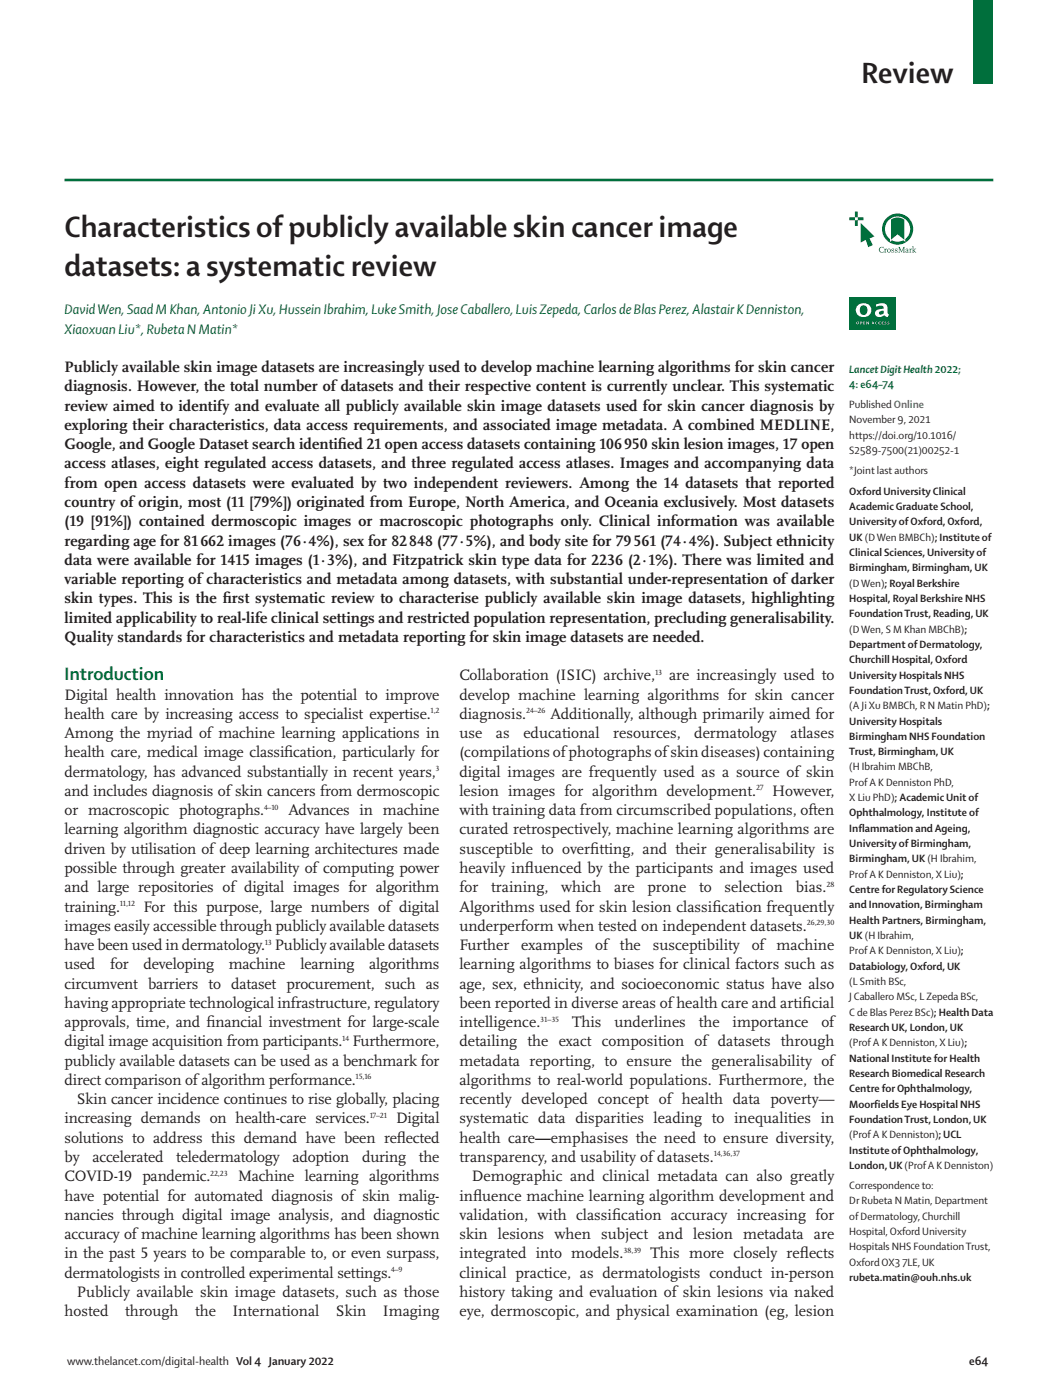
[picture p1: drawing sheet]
<svg xmlns="http://www.w3.org/2000/svg" width="210mm" height="282mm" viewBox="0 0 210 282" stroke-linecap="round" stroke-linejoin="round" font-family="sans-serif">
<defs><g id="words">
<g font-size="6.3" fill="#231f20">
<text x="173.5" y="16.7">Review</text>
<text x="13" y="47.8">Characteristics of publicly available skin cancer image</text>
<text x="13" y="55.6">datasets: a systematic review</text>
</g>
<text font-size="3.9" fill="#006f3c" x="13" y="137">Introduction</text>
<g font-size="3.2" fill="#231f20">
<text x="13" y="75">Publicly available skin image datasets are increasingly used to develop machine learning algorithms for skin cancer</text>
<text x="13" y="78.8">diagnosis. However, the total number of datasets and their respective content is currently unclear. This systematic</text>
<text x="13" y="82.7">review aimed to identify and evaluate all publicly available skin image datasets used for skin cancer diagnosis by</text>
<text x="13" y="86.6">exploring their characteristics, data access requirements, and associated image metadata. A combined MEDLINE,</text>
<text x="13" y="90.5">Google, and Google Dataset search identif</text>
<text x="13" y="94.4">access atlases, eight regulated access datasets, and three regulated access atlases. Images and accompanying data</text>
<text x="68" y="90.5">ied 21 open access datasets containing 106950 skin lesion images, 17 open</text>
<text x="13" y="98.2">from open access datasets were evaluated by two independent reviewers. Among the 14 datasets that reported</text>
<text x="13" y="102.1">country of origin, most (11 [79%]) originated from Europe, North America, and Oceania exclusively. Most datasets</text>
<text x="13" y="106">(19 [91%]) contained dermoscopic images or macroscopic photographs only. Clinical information was available</text>
<text x="13" y="109.9">regarding age for 81662 images (76·4%), sex for 82848 (77·5%), and body site for 79561 (74·4%). Subject ethnicity</text>
<text x="13" y="113.8">data were available for 1415 images (1·3%), and Fitzpatrick skin type data for 2236 (2·1%). There was limited and</text>
<text x="13" y="117.6">variable reporting of characteristics and metadata among datasets, with substantial under-representation of darker</text>
<text x="13" y="121.5">skin types. This is the f</text>
<text x="13" y="125.4">limited applicability to real-life clinical settings and restricted population representation, precluding generalisability.</text>
<text x="44.9" y="121.5">irst systematic review to characterise publicly available skin image datasets, highlighting</text>
<text x="13" y="129.3">Quality standards for characteristics and metadata reporting for skin image datasets are needed.</text>
<text x="92.5" y="137">Collaboration (ISIC) archive,</text>
<text x="134.7" y="137">are increasingly used to</text>
<text x="13" y="140.9">Digital health innovation has the potential to improve</text>
<text x="92.5" y="140.9">develop machine learning algorithms for skin cancer</text>
<text x="13" y="148.7">Among the myriad of machine learning applications in</text>
<text x="13" y="144.8">health care by increasing access to specialist expertise.</text>
<text x="92.5" y="148.7">use</text>
<text x="92.5" y="144.8">diagnosis.</text>
<text x="99.9" y="148.7">as</text>
<text x="105.4" y="148.7">educational</text>
<text x="110.8" y="144.8">Additionally, although primarily aimed for</text>
<text x="123.5" y="148.7">resources,</text>
<text x="139.8" y="148.7">dermatology</text>
<text x="159.2" y="148.7">atlases</text>
<text x="13" y="152.6">health care, medical image classif</text>
<text x="57.2" y="152.6">ication, particularly for</text>
<text x="92.5" y="152.6">(compilations of photographs of skin diseases) containing</text>
<text x="13" y="156.4">dermatology, has advanced substantially in recent years,</text>
<text x="13" y="160.3">and includes diagnosis of skin cancers from dermoscopic</text>
<text x="92.5" y="156.4">digital images are frequently used as a source of skin</text>
<text x="92.5" y="160.3">lesion images for algorithm development.</text>
<text x="155.5" y="160.3">However,</text>
<text x="13" y="164.2">or macroscopic photographs.</text>
<text x="58.1" y="164.2">Advances in machine</text>
<text x="92.5" y="164.2">with training data from circumscribed populations, often</text>
<text x="13" y="168.1">learning algorithm diagnostic accuracy have largely been</text>
<text x="13" y="172">driven by utilisation of deep learning architectures made</text>
<text x="92.5" y="168.1">curated retrospectively, machine learning algorithms are</text>
<text x="92.5" y="172">susceptible to overf</text>
<text x="118.8" y="172">itting, and their generalisability is</text>
<text x="13" y="175.9">possible through greater availability of computing power</text>
<text x="13" y="179.7">and large repositories of digital images for algorithm</text>
<text x="92.5" y="175.8">heavily inf</text>
<text x="92.5" y="179.7">for</text>
<text x="98.9" y="179.7">training,</text>
<text x="105.7" y="175.8">luenced by the participants and images used</text>
<text x="113" y="179.7">which</text>
<text x="123.7" y="179.7">are</text>
<text x="130.4" y="179.7">prone</text>
<text x="140.8" y="179.7">to</text>
<text x="145.9" y="179.7">selection</text>
<text x="160.3" y="179.7">bias.</text>
<text x="13" y="183.6">training.</text>
<text x="28.9" y="183.6">For this purpose, large numbers of digital</text>
<text x="92.5" y="183.6">Algorithms used for skin lesion classif</text>
<text x="143.4" y="183.6">ication frequently</text>
<text x="13" y="187.5">images easily accessible through publicly available datasets</text>
<text x="13" y="191.4">have been used in dermatology. Publicly available datasets</text>
<text x="92.5" y="187.5">underperform when tested on independent datasets.</text>
<text x="92.5" y="191.4">Further</text>
<text x="105" y="191.4">examples</text>
<text x="119.8" y="191.4">of the</text>
<text x="131.4" y="191.4">susceptibility</text>
<text x="151.3" y="191.4">of machine</text>
<text x="13" y="195.3">used</text>
<text x="22.2" y="195.3">for</text>
<text x="28.9" y="195.3">developing</text>
<text x="46.1" y="195.3">machine</text>
<text x="60.5" y="195.3">learning</text>
<text x="74.3" y="195.3">algorithms</text>
<text x="92.5" y="195.3">learning algorithms to biases for clinical factors such as</text>
<text x="13" y="199.1">circumvent barriers to dataset procurement, such as</text>
<text x="13" y="203">having appropriate technological infrastructure, regulatory</text>
<text x="92.5" y="199.1">age, sex, ethnicity, and socioeconomic status have also</text>
<text x="92.5" y="203">been reported in diverse areas of health care and artif</text>
<text x="161.6" y="203">icial</text>
<text x="13" y="206.9">approvals, time, and f</text>
<text x="41.6" y="206.9">inancial investment for large-scale</text>
<text x="92.5" y="206.9">intelligence.</text>
<text x="115.2" y="206.9">This</text>
<text x="123.7" y="206.9">underlines</text>
<text x="140.7" y="206.9">the</text>
<text x="147.5" y="206.9">importance</text>
<text x="165.4" y="206.9">of</text>
<text x="13" y="214.7">publicly available datasets can be used as a benchmark for</text>
<text x="13" y="210.8">digital image acquisition from participants. Furthermore,</text>
<text x="92.5" y="210.8">detailing the exact composition of datasets through</text>
<text x="92.5" y="214.7">metadata reporting, to ensure the generalisability of</text>
<text x="13" y="218.5">direct comparison of algorithm performance.</text>
<text x="92.5" y="218.5">algorithms to real-world populations. Furthermore, the</text>
<text x="13" y="226.3">increasing demands on health-care services.</text>
<text x="15.5" y="222.4">Skin cancer incidence continues to rise globally, placing</text>
<text x="79.7" y="226.3">Digital</text>
<text x="92.5" y="222.4">recently developed concept of health data poverty—</text>
<text x="92.5" y="226.3">systematic data disparities leading to inequalities in</text>
<text x="13" y="230.2">solutions to address this demand have been ref</text>
<text x="79.9" y="230.2">lected</text>
<text x="92.5" y="230.2">health care—emphasises the need to ensure diversity,</text>
<text x="13" y="234.1">by</text>
<text x="13" y="237.9">COVID-19 pandemic.</text>
<text x="18.6" y="234.1">accelerated</text>
<text x="35.5" y="234.1">teledermatology</text>
<text x="47.9" y="237.9">Machine learning algorithms</text>
<text x="58.9" y="234.1">adoption</text>
<text x="72.9" y="234.1">during</text>
<text x="84.4" y="234.1">the</text>
<text x="92.5" y="234.1">transparency, and usability of datasets.</text>
<text x="95" y="237.9">Demographic and clinical metadata can also greatly</text>
<text x="13" y="241.8">have potential for automated diagnosis of skin malig-</text>
<text x="13" y="245.7">nancies through digital image analysis, and diagnostic</text>
<text x="92.5" y="241.8">inf</text>
<text x="92.5" y="245.7">validation, with classif</text>
<text x="95.2" y="241.8">luence machine learning algorithm development and</text>
<text x="123.2" y="245.7">ication accuracy increasing for</text>
<text x="13" y="249.6">accuracy of machine learning algorithms has been shown</text>
<text x="92.5" y="249.6">skin lesions when subject and lesion metadata are</text>
<text x="13" y="253.5">in the past 5 years to be comparable to, or even surpass,</text>
<text x="13" y="257.3">dermatologists in controlled experimental settings.</text>
<text x="92.5" y="257.3">clinical practice, as dermatologists conduct in-person</text>
<text x="92.5" y="253.5">integrated into models.</text>
<text x="131" y="253.5">This more closely ref</text>
<text x="161" y="253.5">lects</text>
<text x="15.5" y="261.2">Publicly available skin image datasets, such as those</text>
<text x="92.5" y="261.2">history taking and evaluation of skin lesions via naked</text>
<text x="13" y="265.1">hosted</text>
<text x="25.2" y="265.1">through</text>
<text x="39.3" y="265.1">the</text>
<text x="46.8" y="265.1">International</text>
<text x="67.6" y="265.1">Skin</text>
<text x="77.1" y="265.1">Imaging</text>
<text x="92.5" y="265.1">eye, dermoscopic, and physical examination (eg, lesion</text>
</g>
<g font-size="3" fill="#006f3c">
<text x="13" y="63.3">David Wen, Saad M Khan, Antonio Ji Xu, Hussein Ibrahim, Luke Smith, Jose Caballero, Luis Zepeda, Carlos de Blas Perez, Alastair K Denniston,</text>
<text x="13" y="67.2">Xiaoxuan Liu*, Rubeta N Matin*</text>
</g>
<g font-size="2.5" fill="#231f20">
<text x="13.5" y="274.9">www.thelancet.com/digital-health Vol 4 January 2022</text>
<text x="195.1" y="274.9">e64</text>
</g>
<g font-size="2.3" fill="#006f3c">
<text x="171" y="75">Lancet Digit Health 2022;</text>
<text x="171" y="78.1">4: e64–74</text>
</g>
<g font-size="2.3" fill="#231f20">
<text x="171" y="82.2">Published Online</text>
<text x="171" y="85.3">November 9, 2021</text>
<text x="171" y="88.4">https://doi.org/10.1016/</text>
<text x="171" y="91.5">S2589-7500(21)00252-1</text>
<text x="171" y="95.6">*Joint last authors</text>
<text x="171" y="99.6">Oxford University Clinical</text>
<text x="171" y="102.7">Academic Graduate School,</text>
<text x="171" y="105.8">University of Oxford, Oxford,</text>
<text x="171" y="108.9">UK (D Wen BMBCh); Institute of</text>
<text x="171" y="112">Clinical Sciences, University of</text>
<text x="171" y="115.1">Birmingham, Birmingham, UK</text>
<text x="171" y="118.2">(D Wen); Royal Berkshire</text>
<text x="171" y="121.2">Hospital, Royal Berkshire NHS</text>
<text x="171" y="124.3">Foundation Trust, Reading, UK</text>
<text x="171" y="127.4">(D Wen, S M Khan MBChB);</text>
<text x="171" y="130.5">Department of Dermatology,</text>
<text x="171" y="133.6">Churchill Hospital, Oxford</text>
<text x="171" y="136.7">University Hospitals NHS</text>
<text x="171" y="139.8">Foundation Trust, Oxford, UK</text>
<text x="171" y="142.9">(A Ji Xu BMBCh, R N Matin PhD);</text>
<text x="171" y="145.9">University Hospitals</text>
<text x="171" y="149">Birmingham NHS Foundation</text>
<text x="171" y="152.1">Trust, Birmingham, UK</text>
<text x="171" y="155.2">(H Ibrahim MBChB,</text>
<text x="171" y="158.3">Prof A K Denniston PhD,</text>
<text x="171" y="161.4">X Liu PhD); Academic Unit of</text>
<text x="171" y="164.5">Ophthalmology, Institute of</text>
<text x="171" y="167.5">Inflammation and Ageing,</text>
<text x="171" y="170.6">University of Birmingham,</text>
<text x="171" y="173.7">Birmingham, UK (H Ibrahim,</text>
<text x="171" y="176.8">Prof A K Denniston, X Liu);</text>
<text x="171" y="179.9">Centre for Regulatory Science</text>
<text x="171" y="183">and Innovation, Birmingham</text>
<text x="171" y="186.1">Health Partners, Birmingham,</text>
<text x="171" y="189.2">UK (H Ibrahim,</text>
<text x="171" y="192.2">Prof A K Denniston, X Liu);</text>
<text x="171" y="195.3">Databiology, Oxford, UK</text>
<text x="171" y="198.4">(L Smith BSc,</text>
<text x="171" y="201.5">J Caballero MSc, L Zepeda BSc,</text>
<text x="171" y="204.6">C de Blas Perez BSc); Health Data</text>
<text x="171" y="207.7">Research UK, London, UK</text>
<text x="171" y="210.8">(Prof A K Denniston, X Liu);</text>
<text x="171" y="213.8">National Institute for Health</text>
<text x="171" y="216.9">Research Biomedical Research</text>
<text x="171" y="220">Centre for Ophthalmology,</text>
<text x="171" y="223.1">Moorfields Eye Hospital NHS</text>
<text x="171" y="226.2">Foundation Trust, London, UK</text>
<text x="171" y="229.3">(Prof A K Denniston); UCL</text>
<text x="171" y="232.4">Institute of Ophthalmology,</text>
<text x="171" y="235.4">London, UK (Prof A K Denniston)</text>
<text x="171" y="239.5">Correspondence to:</text>
<text x="171" y="242.6">Dr Rubeta N Matin, Department</text>
<text x="171" y="245.7">of Dermatology, Churchill</text>
<text x="171" y="248.8">Hospital, Oxford University</text>
<text x="171" y="251.9">Hospitals NHS Foundation Trust,</text>
<text x="171" y="255">Oxford OX3 7LE, UK</text>
<text x="171" y="258.1">rubeta.matin@ouh.nhs.uk</text>
</g>
<g font-size="1.6" fill="#231f20">
<text x="131.9" y="135.9">13</text>
<text x="86.7" y="143.7">1,2</text>
<text x="106" y="143.7">24–26</text>
<text x="87.7" y="155.3">3</text>
<text x="152.2" y="159.2">27</text>
<text x="53.2" y="163.1">4–10</text>
<text x="166.4" y="178.6">28</text>
<text x="24.1" y="182.5">11,12</text>
<text x="53.3" y="190.3">13</text>
<text x="162.4" y="186.4">26,29,30</text>
<text x="68.9" y="209.7">14</text>
<text x="108.8" y="205.8">31–35</text>
<text x="71.6" y="217.4">15,16</text>
<text x="74.4" y="225.2">17–21</text>
<text x="143.7" y="232.9">14,36,37</text>
<text x="42.3" y="236.8">22,23</text>
<text x="78.8" y="256.2">4–9</text>
<text x="125.5" y="252.4">38,39</text>
</g>
</g></defs>
<path d="M196 -.1h4v16.8h-4z" fill="#006f3c"/>
<path d="M13 36.3h187" fill="none" stroke="#006f3c" stroke-width=".53"/>
<g fill="#006f3c">
<path d="M179.4 44.2l.4-.2a2.33 2.33 0 0 1 2.3 .2v4.1l-1.4-1.1-1.3 1.1z"/>
<path d="M177.1 49.9l.8-.2v.3l-.1-.1a.43 .43 0 0 0-.6 .1 .49 .49 0 0 0 0 .7 .49 .49 0 0 0 .6 0l.1-.1v.2a.62 .62 0 0 1-.8-.1 .62 .62 0 0 1 0-.8z"/>
<path d="M178 50.1h.3v.2l.3-.2-.3 .3v.4l.1 .1h-.4l.1-.1v-.6z"/>
<path d="M179.6 50.1h.4v.2l-.3-.2-.1 .2 .4 .2v.3l-.5 .1v-.2l.3 .1 .1-.1-.4-.3z"/>
<path d="M180.2 50.1h.5v.2l-.3-.2-.1 .2 .4 .2v.3l-.5 .1v-.2l.3 .1 .1-.1-.4-.3z"/>
<path d="M180.9 49.7h.2l.4 .9 .4-.9h.3l-.1 .1v1l.1 .1h-.4l.1-.1v-.8l-.4 .9-.4-.9v.8l.1 .1h-.3l.1-.1v-1z"/>
<path d="M183 50.1h.3v.2l.3-.2-.3 .3v.4l.2 .1h-.4l.1-.1v-.6z"/>
<path d="M171 59.9h9.3v6.5h-9.3z"/>
<path d="M177.6 46.1a3.2 3.2 0 0 0 6.3 0 3.2 3.2 0 0 0-6.3 0zM178.9 44.4a2.54 2.54 0 0 1 3.7 0 2.54 2.54 0 0 1-.3 3.7v.7l-.4-.4a2.52 2.52 0 0 1-2.3 0l-.4 .3v-.5a2.54 2.54 0 0 1-.3-3.8z"/>
<path d="M178.6 50.5a.4 .4 0 0 1 .8 0 .4 .4 0 0 1-.8 0zM178.7 50.4a.3 .3 0 0 0 .6 0 .3 .3 0 0 0-.6 0z"/>
<path d="M182.4 50.1h.4l.1 .7h.1h-.6l-.1-.2 .4-.1v-.3l-.4 .1zM182.4 50.6l.1 .2 .2-.1v-.2z"/>
<path d="M183.6 49.7l.3-.1v1.2l.1 .1h-.4l.2-.1v-1.1zM184.1 50.1h.4l-.4 .3 .4 .5h-.2l-.4-.4 .3-.3z"/>
</g>
<g fill="#fff">
<path d="M173.8 64.8h.4l-.2 .1v.1h.2l-.2 .1v.2h.2h-.4z"/>
<path d="M174.5 64.8h.1l.3 .4v-.4h.1v.5l-.4-.4v.4h-.1z"/>
<path d="M176.3 64.9l.3-.1-.3 .3 .3 .2-.3-.1z"/>
<path d="M176.9 64.9l.4-.1-.3 .3 .3 .2-.4-.1z"/>
<path d="M177.5 64.8h.4l-.3 .1v.1h.2l-.2 .1v.2h.3h-.4z"/>
<path d="M178.2 64.8h.3l-.3 .1 .3 .3-.1 .1h-.3l.3-.1-.3-.3z"/>
<path d="M178.8 64.8h.3l-.3 .1 .3 .3-.1 .1h-.3l.3-.1-.3-.3z"/>
<path d="M172.6 61.6a1.58 1.58 0 0 1 1.9-.4 1.58 1.58 0 0 1 .9 1.7 1.57 1.57 0 0 1-1.9 .9 1.57 1.57 0 0 1-1.1-1.8zM173.3 61.8a.98 .98 0 0 0-.1 1.1 .98 .98 0 0 0 1 .5 .98 .98 0 0 0 .5-1.2 .98 .98 0 0 0-1.2-.6z"/>
<path d="M176.4 61.3a1.83 1.83 0 0 1 2.2 .3l.1 1.5 .3 .2-.2 .6-.4-.1-.4-.3a1.2 1.2 0 0 1-1.8 0 .91 .91 0 0 1 .2-1 .91 .91 0 0 1 .9-.3h.6v-.2a.62 .62 0 0 0-.9-.4l-.6 .2zM177 62.9v.3l.5 .2 .4-.3v-.5z"/>
<path d="M172.4 65.1a.3 .3 0 0 1 .6 0 .3 .3 0 0 1-.6 0zM172.6 64.9v.3h.2v-.3z"/>
<path d="M173.2 64.8l.4 .2-.3 .1v.2h-.1zM173.3 64.9v.2l.2-.1z"/>
<path d="M175.7 64.8l.3 .5-.1-.1-.4 .1zM175.8 64.9l-.1 .2h.1z"/>
</g>
<g fill="#006f3c">
<path d="M173.3 44.9l2.8 2.7-1 .4 .6 1.4-.9 .4-.5-1.5-1 .5z"/>
<path d="M172.1 42.6v1.2h.6v-1.2zM172.1 44.4v1.1h.6v-1.1zM171 43.8v.6h1.1v-.6zM172.7 43.8v.6h1.1v-.6z"/>
</g>
<use href="#words"/>
</svg>
